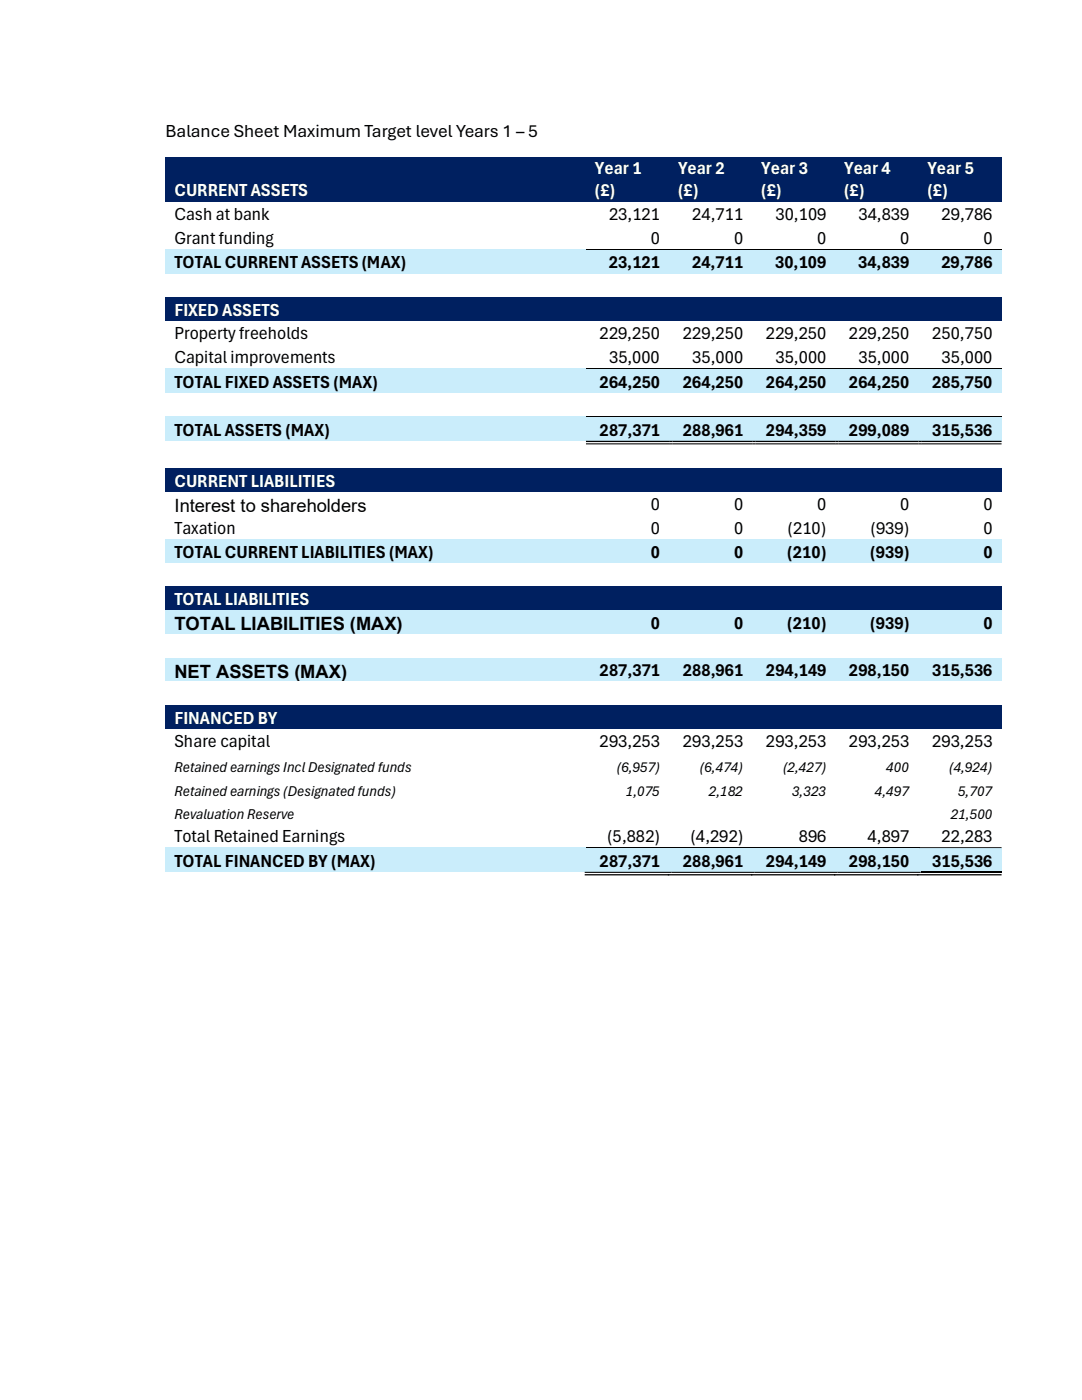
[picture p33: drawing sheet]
<svg xmlns="http://www.w3.org/2000/svg" width="216mm" height="279mm" viewBox="0 0 216 279" stroke-linecap="round" stroke-linejoin="round" font-family="sans-serif">
<defs><g id="words">
<g font-size="3.7">
<text x="33" y="27.3">Balance Sheet Maximum Target level Years 1 – 5</text>
<text x="34.8" y="43.9">Cash at bank</text>
<text x="121.5" y="43.9">23,121</text>
<text x="138.1" y="43.9">24,711</text>
<text x="154.7" y="43.9">30,109</text>
<text x="171.3" y="43.9">34,839</text>
<text x="187.9" y="43.9">29,786</text>
<text x="34.8" y="48.7">Grant funding</text>
<text x="34.8" y="53.6">TOTAL CURRENT ASSETS (MAX)</text>
<text x="121.5" y="53.6">23,121</text>
<text x="129.8" y="48.7">0</text>
<text x="138.1" y="53.6">24,711</text>
<text x="146.5" y="48.7">0</text>
<text x="154.7" y="53.6">30,109</text>
<text x="163.1" y="48.7">0</text>
<text x="171.2" y="53.6">34,839</text>
<text x="179.6" y="48.7">0</text>
<text x="187.8" y="53.6">29,786</text>
<text x="196.2" y="48.7">0</text>
<text x="34.8" y="67.7">Property freeholds</text>
<text x="119.6" y="67.7">229,250</text>
<text x="136.2" y="67.7">229,250</text>
<text x="152.8" y="67.7">229,250</text>
<text x="169.4" y="67.7">229,250</text>
<text x="186" y="67.7">250,750</text>
<text x="34.8" y="72.5">Capital improvements</text>
<text x="34.8" y="77.3">TOTAL FIXED ASSETS (MAX)</text>
<text x="119.6" y="77.3">264,250</text>
<text x="121.5" y="72.5">35,000</text>
<text x="136.2" y="77.3">264,250</text>
<text x="138.1" y="72.5">35,000</text>
<text x="152.8" y="77.3">264,250</text>
<text x="154.7" y="72.5">35,000</text>
<text x="169.4" y="77.3">264,250</text>
<text x="171.3" y="72.5">35,000</text>
<text x="186" y="77.3">285,750</text>
<text x="187.9" y="72.5">35,000</text>
<text x="34.8" y="87">TOTAL ASSETS (MAX)</text>
<text x="119.6" y="87">287,371</text>
<text x="136.2" y="87">288,961</text>
<text x="152.8" y="87">294,359</text>
<text x="169.4" y="87">299,089</text>
<text x="186" y="87">315,536</text>
<text x="129.9" y="101.9">0</text>
<text x="146.5" y="101.9">0</text>
<text x="163.1" y="101.9">0</text>
<text x="179.6" y="101.9">0</text>
<text x="196.2" y="101.9">0</text>
<text x="34.8" y="102.2">Interest to shareholders</text>
<text x="34.8" y="106.6">Taxation</text>
<text x="129.9" y="106.6">0</text>
<text x="146.5" y="106.6">0</text>
<text x="157.1" y="106.6">(210)</text>
<text x="173.7" y="106.6">(939)</text>
<text x="196.2" y="106.6">0</text>
<text x="34.8" y="111.3">TOTAL CURRENT LIABILITIES (MAX)</text>
<text x="129.9" y="111.3">0</text>
<text x="146.5" y="111.3">0</text>
<text x="157.1" y="111.3">(210)</text>
<text x="173.7" y="111.3">(939)</text>
<text x="196.2" y="111.3">0</text>
<text x="34.8" y="125.8">TOTAL LIABILITIES (MAX)</text>
<text x="129.9" y="125.5">0</text>
<text x="146.5" y="125.5">0</text>
<text x="157.1" y="125.5">(210)</text>
<text x="173.7" y="125.5">(939)</text>
<text x="196.2" y="125.5">0</text>
<text x="34.8" y="135.2">NET ASSETS (MAX)</text>
<text x="119.6" y="135">287,371</text>
<text x="136.2" y="135">288,961</text>
<text x="152.8" y="135">294,149</text>
<text x="169.4" y="135">298,150</text>
<text x="186" y="135">315,536</text>
<text x="34.8" y="149.1">Share capital</text>
<text x="119.6" y="149.1">293,253</text>
<text x="136.2" y="149.1">293,253</text>
<text x="152.8" y="149.1">293,253</text>
<text x="169.4" y="149.1">293,253</text>
<text x="186" y="149.1">293,253</text>
<text x="34.8" y="168.1">Total Retained Earnings</text>
<text x="34.8" y="172.9">TOTAL FINANCED BY (MAX)</text>
<text x="119.6" y="172.9">287,371</text>
<text x="121.1" y="168.1">(5,882)</text>
<text x="136.2" y="172.9">288,961</text>
<text x="137.8" y="168.1">(4,292)</text>
<text x="152.8" y="172.9">294,149</text>
<text x="159.4" y="168.1">896</text>
<text x="169.4" y="172.9">298,150</text>
<text x="173.1" y="168.1">4,897</text>
<text x="186" y="172.9">315,536</text>
<text x="187.9" y="168.1">22,283</text>
</g>
<g font-size="3.7" fill="#fff">
<text x="118.7" y="34.8">Year 1</text>
<text x="135.3" y="34.8">Year 2</text>
<text x="151.9" y="34.8">Year 3</text>
<text x="168.4" y="34.8">Year 4</text>
<text x="185" y="34.8">Year 5</text>
<text x="34.8" y="39.2">CURRENT ASSETS</text>
<text x="118.7" y="39.2">(£)</text>
<text x="135.3" y="39.2">(£)</text>
<text x="151.9" y="39.2">(£)</text>
<text x="168.4" y="39.2">(£)</text>
<text x="185" y="39.2">(£)</text>
<text x="34.8" y="63">FIXED ASSETS</text>
<text x="34.8" y="97.2">CURRENT LIABILITIES</text>
<text x="34.8" y="120.8">TOTAL LIABILITIES</text>
<text x="34.8" y="144.4">FINANCED BY</text>
</g>
<g font-size="3">
<text x="34.8" y="154.1">Retained earnings Incl Designated funds</text>
<text x="123.1" y="154.1">(6,957)</text>
<text x="139.7" y="154.1">(6,474)</text>
<text x="156.2" y="154.1">(2,427)</text>
<text x="176.8" y="154.1">400</text>
<text x="189.4" y="154.1">(4,924)</text>
<text x="34.8" y="158.8">Retained earnings (Designated funds)</text>
<text x="124.9" y="158.8">1,075</text>
<text x="141.4" y="158.8">2,182</text>
<text x="158" y="158.8">3,323</text>
<text x="174.6" y="158.8">4,497</text>
<text x="191.2" y="158.8">5,707</text>
<text x="34.8" y="163.5">Revaluation Reserve</text>
<text x="189.7" y="163.5">21,500</text>
</g>
</g></defs>
<g fill="#002060">
<path d="M33 31.3h83.9v8.9h-83.9z"/>
<path d="M34.8 35.8h80.3v4.4h-80.3z"/>
<path d="M116.9 31.3h16.6v8.9h-16.6z"/>
<path d="M118.7 31.3h13v4.5h-13z"/>
<path d="M118.7 35.8h13v4.4h-13z"/>
<path d="M133.5 31.3h16.6v8.9h-16.6z"/>
<path d="M135.3 31.3h13v4.5h-13z"/>
<path d="M135.3 35.8h13v4.4h-13z"/>
<path d="M150.1 31.3h16.6v8.9h-16.6z"/>
<path d="M151.9 31.3h12.9v4.5h-12.9z"/>
<path d="M151.9 35.8h12.9v4.4h-12.9z"/>
<path d="M166.7 31.3h16.6v8.9h-16.6z"/>
<path d="M168.4 31.3h13v4.5h-13z"/>
<path d="M168.4 35.8h13v4.4h-13z"/>
<path d="M183.3 31.3h16.6v8.9h-16.6z"/>
<path d="M185 31.3h13v4.5h-13z"/>
<path d="M185 35.8h13v4.4h-13z"/>
</g>
<g fill="#caedfb">
<path d="M33 49.9h83.9v4.7h-83.9z"/>
<path d="M34.8 50.1h80.3v4.5h-80.3z"/>
<path d="M116.9 49.9h16.6v4.7h-16.6z"/>
<path d="M118.7 50.1h13v4.5h-13z"/>
<path d="M133.5 49.9h16.6v4.7h-16.6z"/>
<path d="M135.3 50.1h13v4.5h-13z"/>
<path d="M150.1 49.9h16.6v4.7h-16.6z"/>
<path d="M151.9 50.1h12.9v4.5h-12.9z"/>
<path d="M166.7 49.9h16.6v4.7h-16.6z"/>
<path d="M168.4 50.1h13v4.5h-13z"/>
<path d="M183.3 49.9h16.6v4.7h-16.6z"/>
<path d="M185 50.1h13v4.5h-13z"/>
</g>
<path d="M33 49.8h83.9" fill="none" stroke="#caedfb" stroke-width=".2"/>
<path d="M116.9 49.8h83" fill="none" stroke="#000" stroke-width=".2"/>
<g fill="#002060">
<path d="M33 59.3h83.9v4.7h-83.9z"/>
<path d="M34.8 59.6h80.3v4.4h-80.3z"/>
<path d="M116.9 59.3h16.6v4.7h-16.6z"/>
<path d="M118.7 59.6h13v4.4h-13z"/>
<path d="M133.5 59.3h16.6v4.7h-16.6z"/>
<path d="M135.3 59.6h13v4.4h-13z"/>
<path d="M150.1 59.3h16.6v4.7h-16.6z"/>
<path d="M151.9 59.6h12.9v4.4h-12.9z"/>
<path d="M166.7 59.3h16.6v4.7h-16.6z"/>
<path d="M168.4 59.6h13v4.4h-13z"/>
<path d="M183.3 59.3h16.6v4.7h-16.6z"/>
<path d="M185 59.6h13v4.4h-13z"/>
</g>
<g fill="#caedfb">
<path d="M33 73.7h83.9v4.7h-83.9z"/>
<path d="M34.8 74h80.3v4.4h-80.3z"/>
<path d="M116.9 73.7h16.6v4.7h-16.6z"/>
<path d="M118.7 74h13v4.4h-13z"/>
<path d="M133.5 73.7h16.6v4.7h-16.6z"/>
<path d="M135.3 74h13v4.4h-13z"/>
<path d="M150.1 73.7h16.6v4.7h-16.6z"/>
<path d="M151.9 74h12.9v4.4h-12.9z"/>
<path d="M166.7 73.7h16.6v4.7h-16.6z"/>
<path d="M168.4 74h13v4.4h-13z"/>
<path d="M183.3 73.7h16.6v4.7h-16.6z"/>
<path d="M185 74h13v4.4h-13z"/>
</g>
<path d="M33 73.6h83.9" fill="none" stroke="#caedfb" stroke-width=".2"/>
<path d="M116.9 73.6h83" fill="none" stroke="#000" stroke-width=".2"/>
<g fill="#caedfb">
<path d="M33 83.3h83.9v4.7h-83.9z"/>
<path d="M34.8 83.5h80.3v4.5h-80.3z"/>
<path d="M116.9 83.3h16.6v4.7h-16.6z"/>
<path d="M118.7 83.5h13v4.5h-13z"/>
<path d="M133.5 83.3h16.6v4.7h-16.6z"/>
<path d="M135.3 83.5h13v4.5h-13z"/>
<path d="M150.1 83.3h16.6v4.7h-16.6z"/>
<path d="M151.9 83.5h12.9v4.5h-12.9z"/>
<path d="M166.7 83.3h16.6v4.7h-16.6z"/>
<path d="M168.4 83.5h13v4.5h-13z"/>
<path d="M183.3 83.3h16.6v4.7h-16.6z"/>
<path d="M185 83.5h13v4.5h-13z"/>
</g>
<path d="M33 83.2h83.9" fill="none" stroke="#caedfb" stroke-width=".2"/>
<path d="M116.9 83.2h83" fill="none" stroke="#000" stroke-width=".2"/>
<g fill="#000">
<path d="M116.9 88h16.6v.2h-16.6zM116.9 88.5h16.6v.2h-16.6z" fill-rule="evenodd"/>
<path d="M133.5 88h.7v.2h-.7zM133.5 88.5h.7v.2h-.7z" fill-rule="evenodd"/>
<path d="M134.2 88h15.9v.2h-15.9zM134.2 88.5h15.9v.2h-15.9z" fill-rule="evenodd"/>
<path d="M150.1 88h.7v.2h-.7zM150.1 88.5h.7v.2h-.7z" fill-rule="evenodd"/>
<path d="M150.8 88h15.9v.2h-15.9zM150.8 88.5h15.9v.2h-15.9z" fill-rule="evenodd"/>
<path d="M166.7 88h.6v.2h-.6zM166.7 88.5h.6v.2h-.6z" fill-rule="evenodd"/>
<path d="M167.3 88h16v.2h-16zM167.3 88.5h16v.2h-16z" fill-rule="evenodd"/>
<path d="M183.3 88h.6v.2h-.6zM183.3 88.5h.6v.2h-.6z" fill-rule="evenodd"/>
<path d="M183.9 88h16v.2h-16zM183.9 88.5h16v.2h-16z" fill-rule="evenodd"/>
</g>
<g fill="#002060">
<path d="M33 93.5h83.9v4.7h-83.9z"/>
<path d="M34.8 93.8h80.3v4.4h-80.3z"/>
<path d="M116.9 93.5h16.6v4.7h-16.6z"/>
<path d="M118.7 93.8h13v4.4h-13z"/>
<path d="M133.5 93.5h16.6v4.7h-16.6z"/>
<path d="M135.3 93.8h13v4.4h-13z"/>
<path d="M150.1 93.5h16.6v4.7h-16.6z"/>
<path d="M151.9 93.8h12.9v4.4h-12.9z"/>
<path d="M166.7 93.5h16.6v4.7h-16.6z"/>
<path d="M168.4 93.8h13v4.4h-13z"/>
<path d="M183.3 93.5h16.6v4.7h-16.6z"/>
<path d="M185 93.8h13v4.4h-13z"/>
</g>
<g fill="#caedfb">
<path d="M33 107.7h83.9v4.7h-83.9z"/>
<path d="M34.8 107.9h80.3v4.5h-80.3z"/>
<path d="M116.9 107.7h16.6v4.7h-16.6z"/>
<path d="M118.7 107.9h13v4.5h-13z"/>
<path d="M133.5 107.7h16.6v4.7h-16.6z"/>
<path d="M135.3 107.9h13v4.5h-13z"/>
<path d="M150.1 107.7h16.6v4.7h-16.6z"/>
<path d="M151.9 107.9h12.9v4.5h-12.9z"/>
<path d="M166.7 107.7h16.6v4.7h-16.6z"/>
<path d="M168.4 107.9h13v4.5h-13z"/>
<path d="M183.3 107.7h16.6v4.7h-16.6z"/>
<path d="M185 107.9h13v4.5h-13z"/>
</g>
<g fill="#002060">
<path d="M33 117.1h83.9v4.7h-83.9z"/>
<path d="M34.8 117.3h80.3v4.5h-80.3z"/>
<path d="M116.9 117.1h16.6v4.7h-16.6z"/>
<path d="M118.7 117.3h13v4.5h-13z"/>
<path d="M133.5 117.1h16.6v4.7h-16.6z"/>
<path d="M135.3 117.3h13v4.5h-13z"/>
<path d="M150.1 117.1h16.6v4.7h-16.6z"/>
<path d="M151.9 117.3h12.9v4.5h-12.9z"/>
<path d="M166.7 117.1h16.6v4.7h-16.6z"/>
<path d="M168.4 117.3h13v4.5h-13z"/>
<path d="M183.3 117.1h16.6v4.7h-16.6z"/>
<path d="M185 117.3h13v4.5h-13z"/>
</g>
<g fill="#caedfb">
<path d="M33 121.8h83.9v4.7h-83.9z"/>
<path d="M34.8 122.4h80.3v4.1h-80.3z"/>
<path d="M116.9 121.8h16.6v4.7h-16.6z"/>
<path d="M118.7 122.1h13v4.4h-13z"/>
<path d="M133.5 121.8h16.6v4.7h-16.6z"/>
<path d="M135.3 122.1h13v4.4h-13z"/>
<path d="M150.1 121.8h16.6v4.7h-16.6z"/>
<path d="M151.9 122.1h12.9v4.4h-12.9z"/>
<path d="M166.7 121.8h16.6v4.7h-16.6z"/>
<path d="M168.4 122.1h13v4.4h-13z"/>
<path d="M183.3 121.8h16.6v4.7h-16.6z"/>
<path d="M185 122.1h13v4.4h-13z"/>
<path d="M33 131.3h83.9v4.7h-83.9z"/>
<path d="M34.8 131.8h80.3v4.2h-80.3z"/>
<path d="M116.9 131.3h16.6v4.7h-16.6z"/>
<path d="M118.7 131.6h13v4.4h-13z"/>
<path d="M133.5 131.3h16.6v4.7h-16.6z"/>
<path d="M135.3 131.6h13v4.4h-13z"/>
<path d="M150.1 131.3h16.6v4.7h-16.6z"/>
<path d="M151.9 131.6h12.9v4.4h-12.9z"/>
<path d="M166.7 131.3h16.6v4.7h-16.6z"/>
<path d="M168.4 131.6h13v4.4h-13z"/>
<path d="M183.3 131.3h16.6v4.7h-16.6z"/>
<path d="M185 131.6h13v4.4h-13z"/>
</g>
<g fill="#fff">
<path d="M33 136h83.9v4.7h-83.9z"/>
<path d="M34.8 136.3h80.3v4.4h-80.3z"/>
<path d="M116.9 136h16.6v4.7h-16.6z"/>
<path d="M118.7 136.3h13v4.4h-13z"/>
<path d="M133.5 136h16.6v4.7h-16.6z"/>
<path d="M135.3 136.3h13v4.4h-13z"/>
<path d="M150.1 136h16.6v4.7h-16.6z"/>
<path d="M151.9 136.3h12.9v4.4h-12.9z"/>
<path d="M166.7 136h16.6v4.7h-16.6z"/>
<path d="M168.4 136.3h13v4.4h-13z"/>
<path d="M183.3 136h16.6v4.7h-16.6z"/>
<path d="M185 136.3h13v4.4h-13z"/>
</g>
<g fill="#002060">
<path d="M33 140.7h83.9v4.8h-83.9z"/>
<path d="M34.8 141h80.3v4.5h-80.3z"/>
<path d="M116.9 140.7h16.6v4.8h-16.6z"/>
<path d="M118.7 141h13v4.5h-13z"/>
<path d="M133.5 140.7h16.6v4.8h-16.6z"/>
<path d="M135.3 141h13v4.5h-13z"/>
<path d="M150.1 140.7h16.6v4.8h-16.6z"/>
<path d="M151.9 141h12.9v4.5h-12.9z"/>
<path d="M166.7 140.7h16.6v4.8h-16.6z"/>
<path d="M168.4 141h13v4.5h-13z"/>
<path d="M183.3 140.7h16.6v4.8h-16.6z"/>
<path d="M185 141h13v4.5h-13z"/>
</g>
<g fill="#caedfb">
<path d="M33 169.2h83.9v4.8h-83.9z"/>
<path d="M34.8 169.5h80.3v4.5h-80.3z"/>
<path d="M116.9 169.2h16.6v4.8h-16.6z"/>
<path d="M118.7 169.5h13v4.5h-13z"/>
<path d="M133.5 169.2h16.6v4.8h-16.6z"/>
<path d="M135.3 169.5h13v4.5h-13z"/>
<path d="M150.1 169.2h16.6v4.8h-16.6z"/>
<path d="M151.9 169.5h12.9v4.5h-12.9z"/>
<path d="M166.7 169.2h16.6v4.8h-16.6z"/>
<path d="M168.4 169.5h13v4.5h-13z"/>
<path d="M183.3 169.2h16.6v4.8h-16.6z"/>
<path d="M185 169.5h13v4.5h-13z"/>
</g>
<path d="M33 169.2h83.9" fill="none" stroke="#caedfb" stroke-width=".2"/>
<path d="M116.9 169.2h66.5" fill="none" stroke="#000" stroke-width=".2"/>
<g fill="#000">
<path d="M116.7 174h17.3v.2h-17.3zM133.3 174.5h16.8v.2h-16.8z" fill-rule="evenodd"/>
<path d="M134 174h16.6v.2h-16.6zM149.9 174.5h16.8v.2h-16.8z" fill-rule="evenodd"/>
<path d="M150.6 174h16.5v.2h-16.5zM166.4 174.5h16.9v.2h-16.9z" fill-rule="evenodd"/>
<path d="M167.1 174h16.6v.2h-16.6zM183 174.5h16.9v.2h-16.9z" fill-rule="evenodd"/>
<path d="M183.4 169.1h16.5v.1h-16.5zM116.7 174.5h16.8v.2h-16.8z" fill-rule="evenodd"/>
</g>
<path d="M183.7 174.1h16.2" fill="none" stroke="#000" stroke-width=".21"/>
<use href="#words"/>
</svg>
